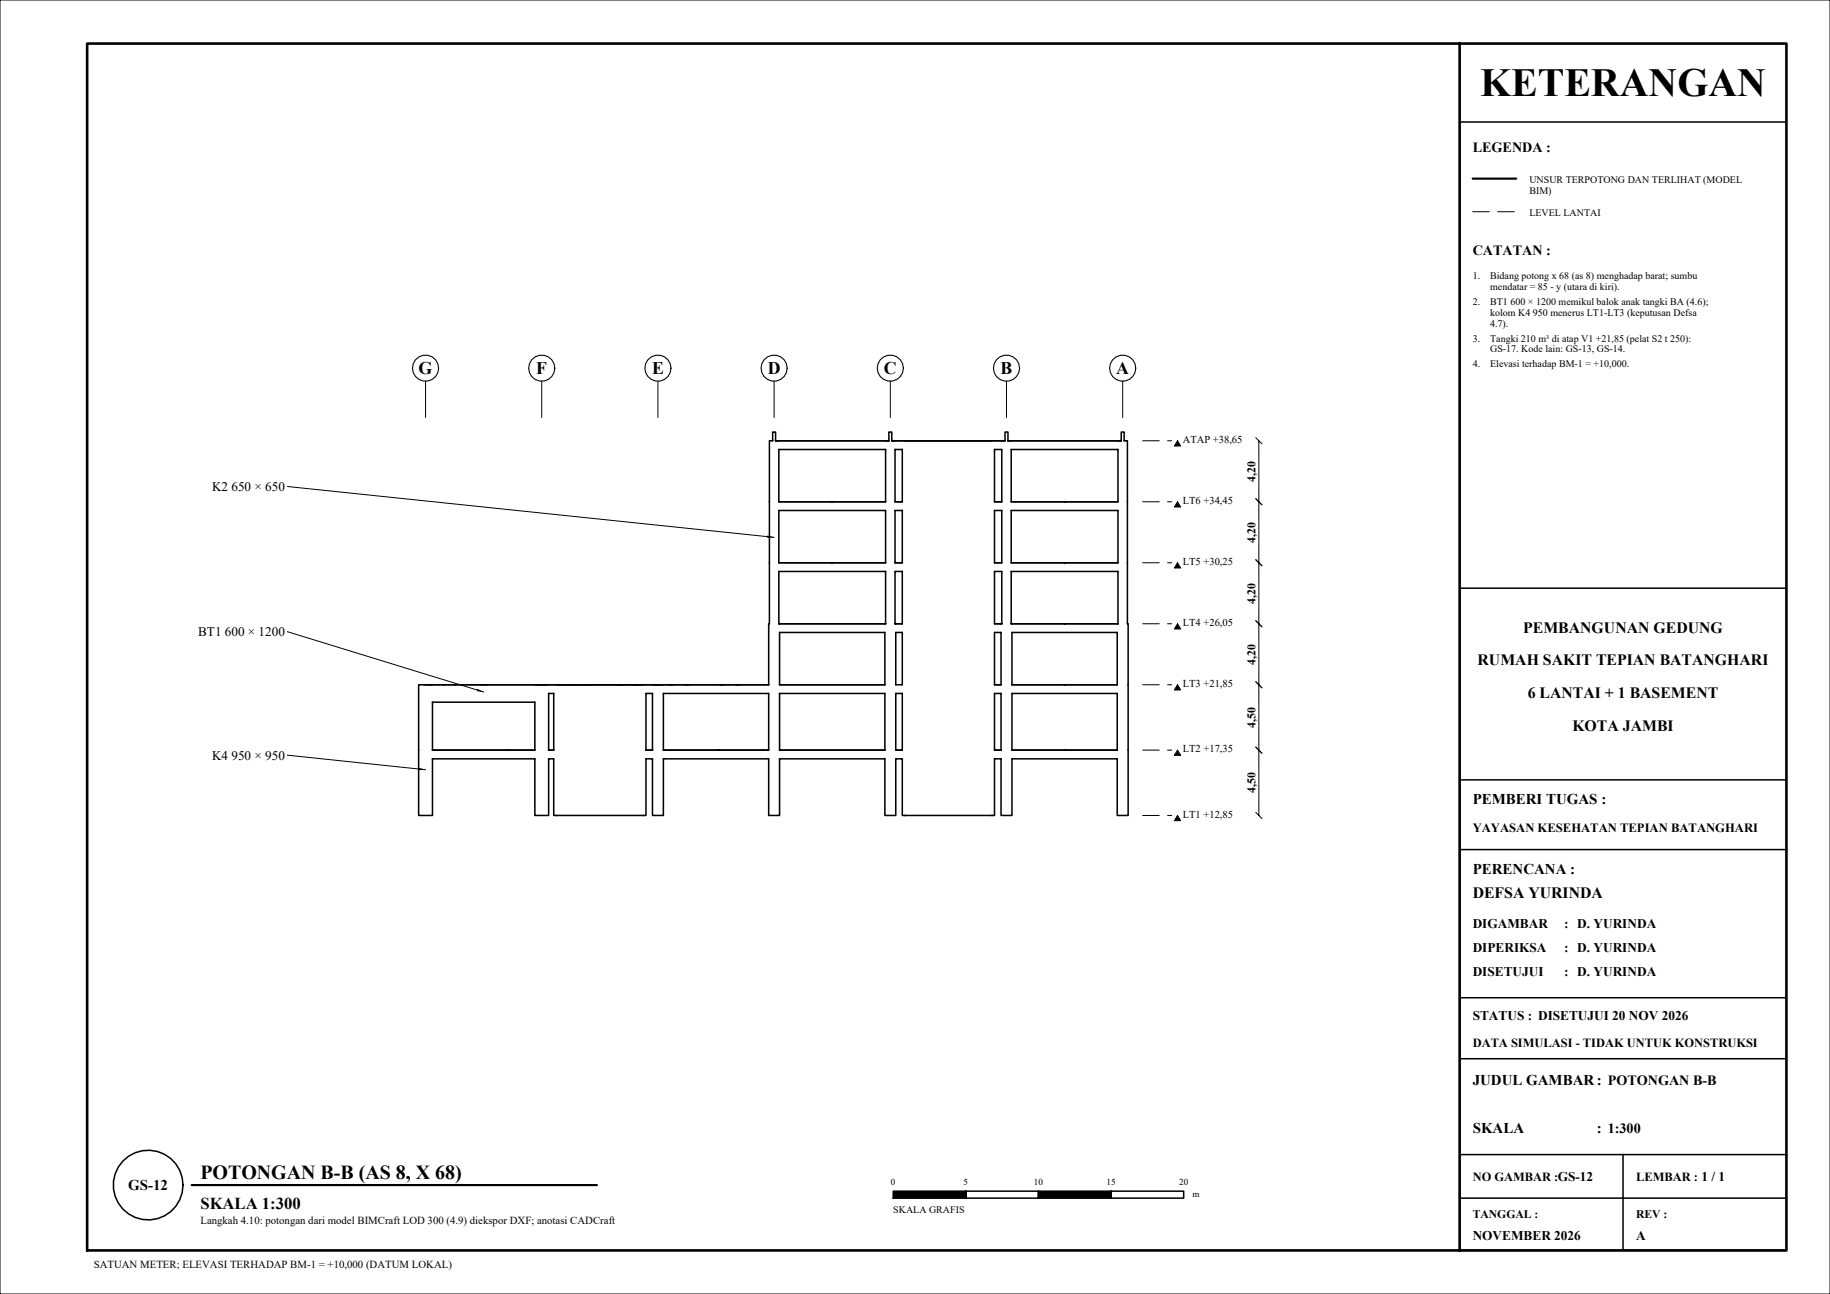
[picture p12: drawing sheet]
<svg xmlns="http://www.w3.org/2000/svg" width="420mm" height="297mm" viewBox="0 0 420 297" stroke-linecap="round" stroke-linejoin="round" font-family="sans-serif">
<defs><g id="words">
<text font-size="9.2" x="339.7" y="22">KETERANGAN</text>
<text font-size="4.6" x="46" y="270.5">POTONGAN B-B (AS 8, X 68)</text>
<g font-size="4.1">
<text x="96.1" y="85.8">G</text>
<text x="123.1" y="85.8">F</text>
<text x="149.6" y="85.8">E</text>
<text x="176.2" y="85.8">D</text>
<text x="202.9" y="85.8">C</text>
<text x="229.6" y="85.8">B</text>
<text x="256.2" y="85.8">A</text>
</g>
<text font-size="3.8" x="46" y="277.5">SKALA 1:300</text>
<g font-size="3.6">
<text x="349.6" y="145.2">PEMBANGUNAN GEDUNG</text>
<text x="339.1" y="152.7">RUMAH SAKIT TEPIAN BATANGHARI</text>
<text x="350.6" y="160.2">6 LANTAI + 1 BASEMENT</text>
<text x="360.9" y="167.7">KOTA JAMBI</text>
<text x="338" y="206">DEFSA YURINDA</text>
</g>
<g font-size="3.4">
<text x="338" y="184.5">PEMBERI TUGAS :</text>
<text x="338" y="200.5">PERENCANA :</text>
<text x="338" y="249">JUDUL GAMBAR: POTONGAN B-B</text>
<text x="338" y="260">SKALA</text>
<text x="366.5" y="260">: 1:300</text>
<text x="29.4" y="273.1">GS-12</text>
</g>
<g font-size="3.2">
<text x="338" y="35">LEGENDA :</text>
<text x="338" y="58.6">CATATAN :</text>
</g>
<g font-size="3.1">
<text x="338" y="213">DIGAMBAR</text>
<text x="359" y="213">: D. YURINDA</text>
<text x="338" y="218.5">DIPERIKSA</text>
<text x="359" y="218.5">: D. YURINDA</text>
<text x="338" y="224">DISETUJUI</text>
<text x="359" y="224">: D. YURINDA</text>
<text x="338" y="234">STATUS : DISETUJUI 20 NOV 2026</text>
<text x="338" y="284.5">NOVEMBER 2026</text>
<text x="375.5" y="284.5">A</text>
</g>
<g font-size="3">
<text x="48.7" y="112.7">K2</text>
<text x="53.1" y="112.7">650 × 650</text>
<text x="45.5" y="146">BT1</text>
<text x="51.6" y="146">600 × 1200</text>
<text x="48.7" y="174.3">K4</text>
<text x="53.1" y="174.3">950 × 950</text>
</g>
<g font-size="2.9">
<text x="338" y="191">YAYASAN KESEHATAN TEPIAN BATANGHARI</text>
<text x="338" y="240.2">DATA SIMULASI - TIDAK UNTUK KONSTRUKSI</text>
<text x="338" y="271">NO GAMBAR :GS-12</text>
<text x="375.5" y="271">LEMBAR : 1 / 1</text>
</g>
<g font-size="2.7">
<text x="288.1" y="110.5" transform="rotate(-90 288.1 110.5)">4,20</text>
<text x="288.1" y="124.5" transform="rotate(-90 288.1 124.5)">4,20</text>
<text x="288.1" y="138.5" transform="rotate(-90 288.1 138.5)">4,20</text>
<text x="288.1" y="152.5" transform="rotate(-90 288.1 152.5)">4,20</text>
<text x="288.1" y="167" transform="rotate(-90 288.1 167)">4,50</text>
<text x="288.1" y="182" transform="rotate(-90 288.1 182)">4,50</text>
<text x="338" y="279.5">TANGGAL :</text>
<text x="375.5" y="279.5">REV :</text>
</g>
<g font-size="2.5">
<text x="46" y="281">Langkah 4.10: potongan dari model BIMCraft LOD 300 (4.9) diekspor DXF; anotasi CADCraft</text>
<text x="21.5" y="291">SATUAN METER; ELEVASI TERHADAP BM-1 = +10,000 (DATUM LOKAL)</text>
</g>
<g font-size="2.4">
<text x="271.4" y="101.6">ATAP +38,65</text>
<text x="271.4" y="115.6">LT6 +34,45</text>
<text x="271.4" y="129.6">LT5 +30,25</text>
<text x="271.4" y="143.6">LT4 +26,05</text>
<text x="271.4" y="157.6">LT3 +21,85</text>
<text x="271.4" y="172.6">LT2 +17,35</text>
<text x="271.4" y="187.6">LT1 +12,85</text>
</g>
<g font-size="2.3">
<text x="351" y="41.9">UNSUR TERPOTONG DAN TERLIHAT (MODEL</text>
<text x="351" y="44.5">BIM)</text>
<text x="351" y="49.5">LEVEL LANTAI</text>
<text x="338" y="64.1">1.</text>
<text x="342" y="64.1">Bidang potong x 68 (as 8) menghadap barat; sumbu</text>
<text x="338" y="70">2.</text>
<text x="342" y="66.6">mendatar = 85 - y (utara di kiri).</text>
<text x="342" y="70">BT1</text>
<text x="346.7" y="70">600 × 1200 memikul balok anak tangki BA (4.6);</text>
<text x="342" y="72.5">kolom K4</text>
<text x="342" y="75">4.7).</text>
<text x="351.8" y="72.5">950 menerus LT1-LT3 (keputusan Defsa</text>
<text x="338" y="78.4">3.</text>
<text x="342" y="78.4">Tangki 210 m³ di atap V1 +21,85 (pelat S2 t 250):</text>
<text x="342" y="80.9">GS-17. Kode lain: GS-13, GS-14.</text>
<text x="338" y="84.3">4.</text>
<text x="342" y="84.3">Elevasi terhadap BM-1 = +10,000.</text>
<text x="205" y="278.4">SKALA GRAFIS</text>
</g>
<g font-size="2.1">
<text x="204.5" y="271.9">0</text>
<text x="221.1" y="271.9">5</text>
<text x="237.3" y="271.9">10</text>
<text x="254" y="271.9">15</text>
<text x="270.6" y="271.9">20</text>
<text x="273.7" y="274.8">m</text>
</g>
</g></defs>
<!-- layer: KERTAS-TEKS -->
<g fill="#000">
<path d="M205 275h16.7v-1.6zM205 273.4v1.6l16.7-1.6z"/>
<path d="M238.3 275h16.7v-1.6zM238.3 273.4v1.6l16.7-1.6z"/>
</g>
<!-- layer: KOP -->
<path d="M0 0h420v297h-420z" fill="none" stroke="#000" stroke-width=".23"/>
<path d="M20 10h390v277h-390zM335 10v277" fill="none" stroke="#000" stroke-width=".6"/>
<path d="M335 28h75M335 135h75M335 179h75M335 195h75M335 229h75M335 243h75M335 265h75M335 275h75M372.5 265v22M335 287h75" fill="none" stroke="#000" stroke-width=".35"/>
<!-- layer: structuralcolumn -->
<g fill="none" stroke="#000" stroke-width=".35">
<path d="M176.6 115.1v14.1M177.3 101.2v-2h.7l.1 2M177.3 101.1l-.7 .1v14M178 101.1l.8 .1M178.8 117.2v12M178.8 103.2v12M203.2 117.2v12M203.2 103.2v12M203.9 101.2l.1-2h.7v2M204 101.1l-.8 .1M204.7 101.1l.7 .1M205.5 117.2v12"/>
<path d="M205.5 103.2v12M229.8 117.2v12M229.8 103.2v12M230.6 101.2l.1-2h.6l.1 2M230.7 101.1l-.8 .1M231.3 101.1l.8 .1M232.1 117.2v12M232.1 103.2v12M256.5 117.2v12M256.5 103.2v12M257.3 101.2v-2h.7l.1 2M257.3 101.1l-.7 .1"/>
<path d="M258 101.1l.7 .1v14M258.7 115.1v14.1M176.6 129.1l-.1 14.1M178.8 131.2v12M203.2 131.2v12M205.5 131.2v12M229.8 131.2v12M232.1 131.2v12M256.5 131.2v12M258.7 129.1l.1 14.1M99.3 157.2h-3.2v15M122.8 157.2h3.1"/>
<path d="M126 159.2v13M149.7 159.2v13M149.8 157.2h2.4M152.3 159.2v13M176.4 159.2v13M176.6 143.1l-.2 .1v14M178.8 143.1l.1 .1M179 159.2v13M179 145.2v12M203 159.2v13M203 145.2v12M203.2 143.1l-.1 .1"/>
<path d="M205.4 143.1l.2 .1M205.7 159.2v13M205.7 145.2v12M229.7 159.2v13M229.7 145.2v12M229.9 143.1l-.2 .1M232.1 143.1l.1 .1M232.3 159.2v13M232.3 145.2v12M256.3 159.2v13M256.3 145.2v12M256.6 143.1l-.2 .1"/>
<path d="M258.7 143.1l.2 .1v14M258.9 157.1v15.1M96.1 172.1v15.1h3.2v-13M99.3 161.2v11M122.7 174.2l.1 13h3.1l.1-13M122.7 161.2v11M149.7 174.2l.1 13h2.4l.1-13M176.4 174.2v13h2.5l.1-13M203 174.2l.1 13h2.5l.1-13M229.7 174.2v13h2.5l.1-13M258.9 172.1v15.1h-2.5l-.1-13"/>
</g>
<!-- layer: beam -->
<g fill="none" stroke="#000" stroke-width=".35">
<path d="M178 101.1h26M178.8 117.2h24.4M178.8 115.1h24.4M178.8 103.2h24.4M204.7 101.1h26M205.4 117.2h1.7M205.4 115.1h1.7M205.4 103.2h1.7M228.2 117.2h1.7M228.2 115.1h1.7M228.2 103.2h1.7M231.3 101.1h26"/>
<path d="M232.1 117.2h24.5M232.1 115.1h24.5M232.1 103.2h24.5M178.8 131.2h24.4M178.8 129.1h24.4M205.4 131.2h1.7M205.4 129.1h1.7M228.2 131.2h1.7M228.2 129.1h1.7M232.1 131.2h24.5M232.1 129.1h24.5M97.7 157.2h26.7"/>
<path d="M110.2 157.2h1.6M124.3 157.2h26.8M125.9 159.2h1.2M130.2 157.2h1M133.8 157.2h1M141.8 157.2h1M145.5 157.2h1M148.3 159.2h1.5M152.2 159.2h24.2M153.5 157.2h1M157.2 157.2h1M165.2 157.2h1"/>
<path d="M168.8 157.2h1M176.4 157.1l-25.5 .1M178.8 143.1h24.4M178.9 159.2h24.2M178.9 157.1h24.2M178.9 145.2h24.2M205.4 143.1h1.7M205.6 159.2h1.5M205.6 157.1h1.5M205.6 145.2h1.5M228.2 159.2h1.5M228.2 157.1h1.5"/>
<path d="M228.2 145.2h1.5M228.2 143.1h1.7M232.1 143.1h24.5M232.2 159.2h24.2M232.2 157.1h24.2M232.2 145.2h24.2M99.3 174.2h23.5M99.3 172.1h23.5M99.3 161.2h23.5M125.9 174.2h1.2M125.9 172.1h1.2M148.3 174.2h1.5"/>
<path d="M148.3 172.1h1.5M152.2 174.2h24.2M152.2 172.1h24.2M178.9 174.2h24.2M178.9 172.1h24.2M205.6 174.2h1.5M205.6 172.1h1.5M228.2 174.2h1.5M228.2 172.1h1.5M232.2 174.2h24.2M232.2 172.1h24.2"/>
</g>
<!-- layer: floor -->
<g fill="none" stroke="#000" stroke-width=".35">
<path d="M178 101.1h26M178.8 115.1l12.2 .1M203.2 115.1l-12.3 .1M204.7 101.1h26M205.4 115.1h1.7M228.2 115.1h1.7M231.3 101.1h26M232.1 115.1l12.3 .1M256.6 115.1l-12.3 .1M178.8 129.1l12.2 .1M203.2 129.1l-12.3 .1M205.4 129.1h1.7"/>
<path d="M228.2 129.1h1.7M232.1 129.1l12.3 .1M256.6 129.1l-12.3 .1M97.1 157.2h4.9M101.9 157.2h2.5M104.3 157.2h20.1M176.4 157.1l-52.1 .1M178.8 143.1h24.4M178.9 157.1h24.2M205.4 143.1h1.7M228.2 157.1h1.5M228.2 143.1h1.7"/>
<path d="M232.1 143.1l12.3 .1M232.2 157.1l12.2 .1M256.4 157.1l-12.1 .1M256.6 143.1l-12.3 .1M99.3 172.1l17.1 .1M122.8 172.1l-6.5 .1M125.9 172.1h1.2M148.3 172.1h1.5M152.2 172.1l12.8 .1M164.9 172.2h10.2M176.4 172.1l-1.5 .1M178.9 172.1h24.2"/>
<path d="M205.6 172.1h1.5M228.2 172.1h1.5M232.2 172.1l12.2 .1M256.4 172.1l-12.1 .1"/>
</g>
<!-- layer: wall -->
<g fill="none" stroke="#000" stroke-width=".35">
<path d="M207 117.2v12M207 103.2v12M207.6 101.2h20.1M228.3 117.2v12M228.3 103.2v12M207 131.2v12M228.3 131.2v12M127 159.2v13M127.6 157.2h20.1M148.3 159.2v13M207 159.2v13M207 145.2v12"/>
<path d="M228.3 159.2v13M228.3 145.2v12M127 174.2l.1 13h.6M148.3 174.2v13h-.7M207 174.2l.1 13h.6M228.3 174.2l-.1 13h-.6M127.6 187.2h20.1M207.6 187.2h20.1"/>
</g>
<!-- layer: S-GRID -->
<path d="M97.7 87.5v8.3M124.3 87.5v8.3M151 87.5v8.3M177.7 87.5v8.3M204.3 87.5v8.3M231 87.5v8.3M257.7 87.5v8.3" fill="none" stroke="#000" stroke-width=".23"/>
<!-- layer: S-GRID-GELEMBUNG -->
<g fill="none" stroke="#000" stroke-width=".25">
<circle cx="97.7" cy="84.5" r="3"/>
<circle cx="124.3" cy="84.5" r="3"/>
<circle cx="151" cy="84.5" r="3"/>
<circle cx="177.7" cy="84.5" r="3"/>
<circle cx="204.3" cy="84.5" r="3"/>
<circle cx="231" cy="84.5" r="3"/>
<circle cx="257.7" cy="84.5" r="3"/>
</g>
<!-- layer: S-LEVEL -->
<g fill="none" stroke="#000" stroke-width=".23">
<path d="M262.2 115.2h3.9M262.2 101.2h3.9M268 115.2h.9M268 101.2h.9M262.2 129.2h3.9M268 129.2h.9M262.2 157.2h3.9M262.2 143.2h3.9M268 157.2h.9M268 143.2h.9M262.2 172.2h3.9M268 172.2h.9"/>
<path d="M262.2 187.2h3.9M268 187.2h.9"/>
</g>
<!-- layer: S-ELEVASI -->
<path d="M270.2 115.2l.8 1.2h-1.5zM270.2 101.2l.8 1.2h-1.5zM270.2 129.2l.8 1.2h-1.5zM270.2 157.2l.8 1.2h-1.5zM270.2 143.2l.8 1.2h-1.5zM270.2 172.2l.8 1.2h-1.5zM270.2 187.2l.8 1.2h-1.5z" fill="none" stroke="#000" stroke-width=".23"/>
<g fill="#000">
<path d="M270.2 115.2l-.7 1.2h1.5zM270.2 115.2l-.7 1.2z"/>
<path d="M270.2 101.2l-.7 1.2h1.5zM270.2 101.2l-.7 1.2z"/>
<path d="M270.2 129.2l-.7 1.2h1.5zM270.2 129.2l-.7 1.2z"/>
<path d="M270.2 157.2l-.7 1.2h1.5zM270.2 157.2l-.7 1.2z"/>
<path d="M270.2 143.2l-.7 1.2h1.5zM270.2 143.2l-.7 1.2z"/>
<path d="M270.2 172.2l-.7 1.2h1.5zM270.2 172.2l-.7 1.2z"/>
<path d="M270.2 187.2l-.7 1.2h1.5zM270.2 187.2l-.7 1.2z"/>
</g>
<!-- layer: C-UKURAN -->
<path d="M288.2 171.5l1.4 1.4M288.9 172.2v15M288.2 186.5l1.4 1.4" fill="none" stroke="#000" stroke-width=".23"/>
<path d="M285.7 176.7l3 5.9v-5.9zM285.7 176.7v5.9h3z" fill="#fff"/>
<path d="M288.2 156.5l1.4 1.4M288.9 157.2v15M288.2 171.5l1.4 1.4" fill="none" stroke="#000" stroke-width=".23"/>
<path d="M285.7 161.7l3 5.9v-5.9zM285.7 161.7v5.9h3z" fill="#fff"/>
<path d="M288.2 156.5l1.4 1.4M288.2 142.5l1.4 1.4M288.9 143.2v14" fill="none" stroke="#000" stroke-width=".23"/>
<path d="M285.7 147.2l3 5.9v-5.9zM285.7 147.2v5.9h3z" fill="#fff"/>
<path d="M288.2 128.5l1.4 1.4M288.9 129.2v14M288.2 142.5l1.4 1.4" fill="none" stroke="#000" stroke-width=".23"/>
<path d="M285.7 133.2l3 5.9v-5.9zM285.7 133.2v5.9h3z" fill="#fff"/>
<path d="M288.2 114.5l1.4 1.4M288.9 115.2v14M288.2 128.5l1.4 1.4" fill="none" stroke="#000" stroke-width=".23"/>
<path d="M285.7 119.2l3 5.9v-5.9zM285.7 119.2v5.9h3z" fill="#fff"/>
<path d="M288.2 114.5l1.4 1.4M288.2 100.5l1.4 1.4M288.9 101.2v14" fill="none" stroke="#000" stroke-width=".23"/>
<path d="M285.7 105.2l3 5.9v-5.9zM285.7 105.2v5.9h3z" fill="#fff"/>
<!-- layer: S-TEKS -->
<path d="M66 111.7h.1M66 111.7l111.7 11.6M66 145h.1M66 145l45 13.8M66 173.3h.1M66 173.3l31.7 3.4" fill="none" stroke="#000" stroke-width=".23"/>
<path d="M176.1 122.9l1.6 .4-1.7 .1zM109.5 158.1l1.5 .7-1.6-.2zM96.1 176.2l1.6 .5-1.7 .1z" fill="#000"/>
<!-- layer: KERTAS-TEKS -->
<g fill="none" stroke="#000" stroke-width=".35">
<path d="M205 273.4h16.7v1.6h-16.7zM221.7 273.4h16.6v1.6h-16.6zM238.3 273.4h16.7v1.6h-16.7zM255 273.4h16.7v1.6h-16.7z"/>
<circle cx="34" cy="272" r="8"/>
</g>
<path d="M338 41h10M44 272h93" fill="none" stroke="#000" stroke-width=".5"/>
<path d="M338 48.6h3.8M343.7 48.6h3.8" fill="none" stroke="#000" stroke-width=".23"/>
<use href="#words"/>
</svg>
